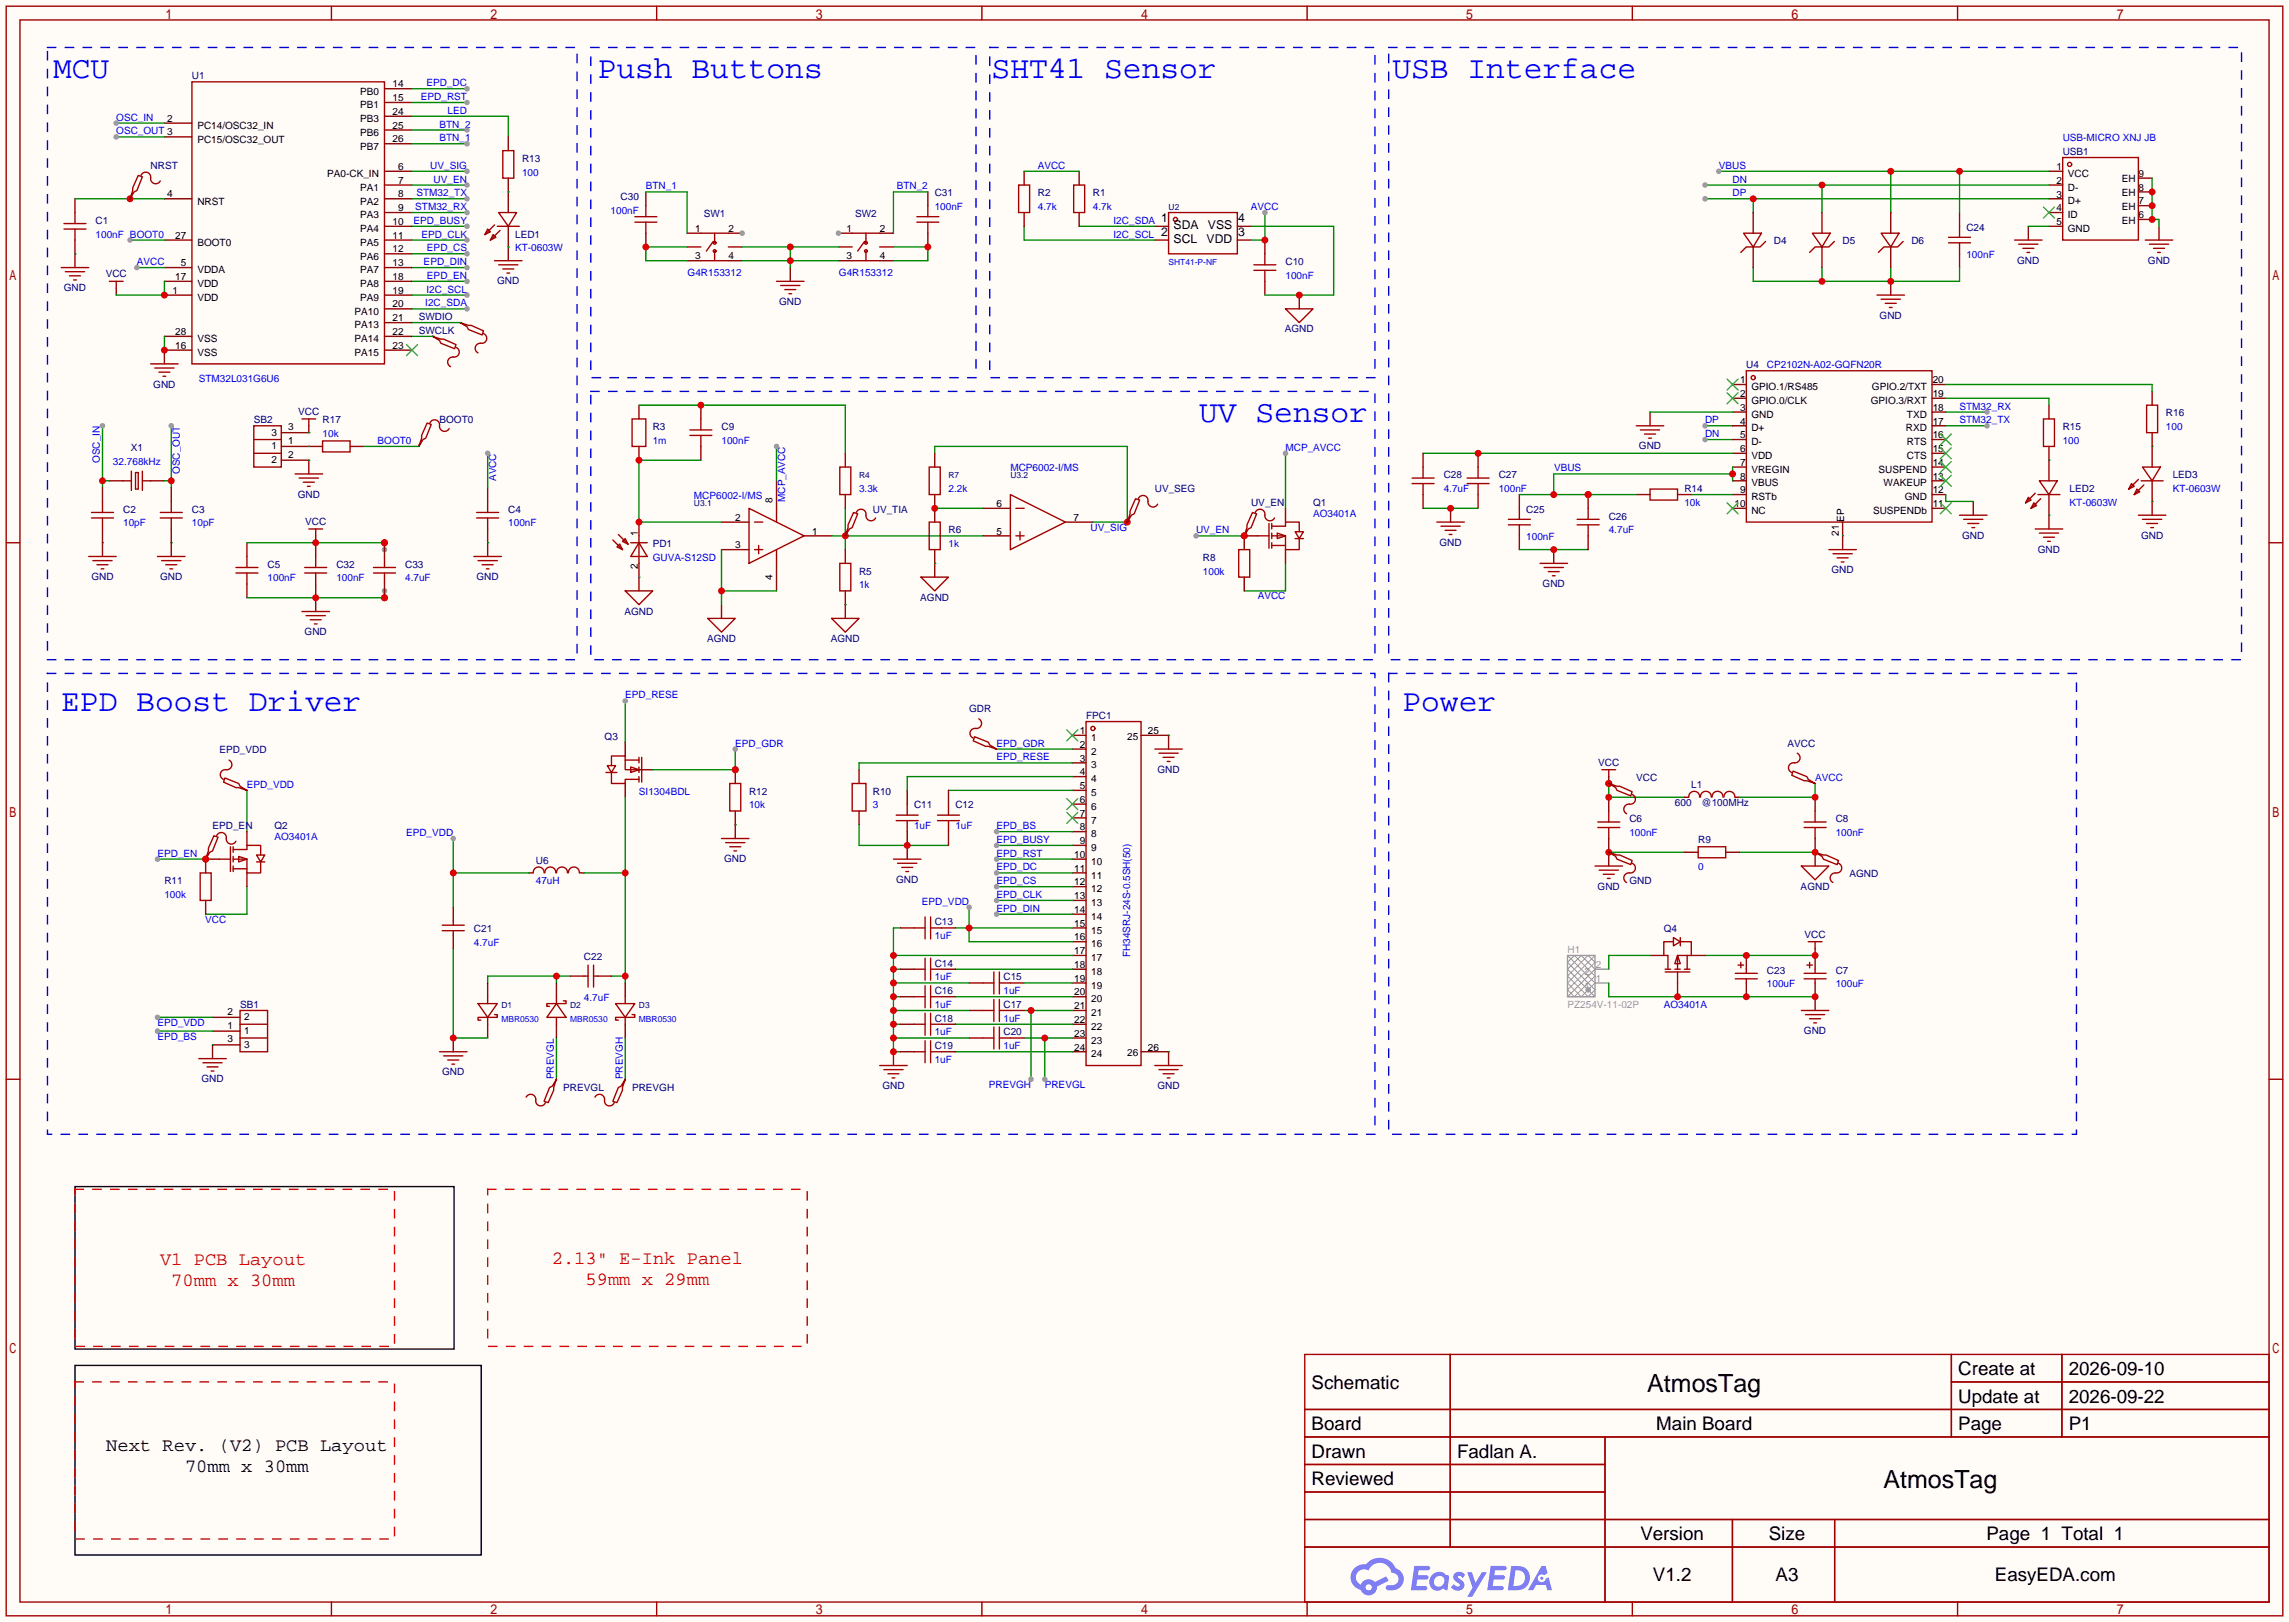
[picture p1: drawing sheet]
<svg xmlns="http://www.w3.org/2000/svg" width="423mm" height="299mm" viewBox="0 0 423 299" stroke-linecap="round" stroke-linejoin="round" font-family="sans-serif">
<defs><g id="words">
<g font-size="5.8" fill="#00f">
<text x="9.8" y="14.4">MCU</text>
<text x="110.4" y="14.4">Push Buttons</text>
<text x="183.1" y="14.4">SHT41 Sensor</text>
<text x="257.1" y="14.4">USB Interface</text>
<text x="221.4" y="77.9">UV Sensor</text>
<text x="11.3" y="131.3">EPD Boost Driver</text>
<text x="259" y="131.3">Power</text>
</g>
<g font-size="4.6">
<text x="304.2" y="257">AtmosTag</text>
<text x="347.8" y="274.8">AtmosTag</text>
</g>
<g font-size="3.5" fill="#f00">
<text x="29.5" y="233.6">V1 PCB Layout</text>
<text x="101.9" y="233.4">2.13&quot; E-Ink Panel</text>
<text x="31.6" y="237.4">70mm x 30mm</text>
<text x="108.1" y="237.2">59mm x 29mm</text>
</g>
<g font-size="3.5">
<text x="242.2" y="256.4">Schematic</text>
<text x="361.6" y="253.9">Create at</text>
<text x="382" y="253.9">2026-09-10</text>
<text x="361.6" y="259">Update at</text>
<text x="382" y="259">2026-09-22</text>
<text x="19.6" y="267.9">Next Rev. (V2) PCB Layout</text>
<text x="242.2" y="264">Board</text>
<text x="242.2" y="269.1">Drawn</text>
<text x="269" y="269.1">Fadlan A.</text>
<text x="305.8" y="264">Main Board</text>
<text x="361.6" y="264">Page</text>
<text x="382" y="264">P1</text>
<text x="34.2" y="271.7">70mm x 30mm</text>
<text x="242.2" y="274.2">Reviewed</text>
<text x="302.9" y="284.4">Version</text>
<text x="326.6" y="284.4">Size</text>
<text x="366.8" y="284.4">Page 1 Total 1</text>
<text x="305.2" y="292">V1.2</text>
<text x="327.8" y="292">A3</text>
<text x="368.3" y="292">EasyEDA.com</text>
</g>
<g font-size="2.2">
<text x="214.4" y="41.1">1</text>
<text x="228.6" y="41.1">4</text>
<text x="214.4" y="43.6">2</text>
<text x="216.7" y="42.3">SDA</text>
<text x="216.7" y="44.9">SCL</text>
<text x="222.8" y="44.9">VDD</text>
<text x="223" y="42.3">VSS</text>
<text x="228.6" y="43.6">3</text>
</g>
<g font-size="1.8" fill="#000080">
<text x="35.4" y="14.7">U1</text>
<text x="96.4" y="29.9">R13</text>
<text x="380.9" y="28.6">USB1</text>
<text x="27.8" y="31.2">NRST</text>
<text x="17.7" y="41.3">C1</text>
<text x="114.6" y="37">C30</text>
<text x="130" y="40.1">SW1</text>
<text x="157.9" y="40.1">SW2</text>
<text x="172.6" y="36.2">C31</text>
<text x="191.6" y="36.2">R2</text>
<text x="201.8" y="36.2">R1</text>
<text x="95.1" y="43.9">LED1</text>
<text x="327.5" y="45.1">D4</text>
<text x="340.2" y="45.1">D5</text>
<text x="352.9" y="45.1">D6</text>
<text x="363.1" y="42.6">C24</text>
<text x="11.8" y="53.8">GND</text>
<text x="19.5" y="51.2">VCC</text>
<text x="91.8" y="52.5">GND</text>
<text x="237.4" y="48.9">C10</text>
<text x="372.5" y="48.7">GND</text>
<text x="396.6" y="48.7">GND</text>
<text x="77.3" y="59.1">SWDIO</text>
<text x="143.9" y="56.3">GND</text>
<text x="347.1" y="58.8">GND</text>
<text x="77.3" y="61.6">SWCLK</text>
<text x="237.2" y="61.4">AGND</text>
<text x="28.3" y="71.5">GND</text>
<text x="322.5" y="68">U4</text>
<text x="55.1" y="76.6">VCC</text>
<text x="399.9" y="76.9">R16</text>
<text x="24.1" y="83.2">X1</text>
<text x="46.9" y="78.2">SB2</text>
<text x="59.6" y="78.2">R17</text>
<text x="81.2" y="78.2">BOOT0</text>
<text x="120.5" y="79.4">R3</text>
<text x="133.2" y="79.4">C9</text>
<text x="302.6" y="83">GND</text>
<text x="380.9" y="79.4">R15</text>
<text x="266.6" y="88.3">C28</text>
<text x="276.7" y="88.3">C27</text>
<text x="401.2" y="88.3">LED3</text>
<text x="22.7" y="94.7">C2</text>
<text x="35.4" y="94.7">C3</text>
<text x="55" y="91.9">GND</text>
<text x="93.9" y="94.7">C4</text>
<text x="161.2" y="94.7">UV_TIA</text>
<text x="213.2" y="90.9">UV_SEG</text>
<text x="231" y="93.4">UV_EN</text>
<text x="242.4" y="93.4">Q1</text>
<text x="281.8" y="94.7">C25</text>
<text x="297.1" y="95.9">C26</text>
<text x="311" y="90.9">R14</text>
<text x="382.1" y="90.9">LED2</text>
<text x="56.3" y="96.9">VCC</text>
<text x="120.5" y="101">PD1</text>
<text x="175.1" y="98.5">R6</text>
<text x="265.8" y="100.8">GND</text>
<text x="362.3" y="99.5">GND</text>
<text x="395.3" y="99.5">GND</text>
<text x="16.9" y="107.1">GND</text>
<text x="29.6" y="107.1">GND</text>
<text x="49.4" y="104.8">C5</text>
<text x="62.1" y="104.8">C32</text>
<text x="74.8" y="104.8">C33</text>
<text x="88" y="107.1">GND</text>
<text x="158.6" y="106.1">R5</text>
<text x="222.1" y="103.6">R8</text>
<text x="338.2" y="105.8">GND</text>
<text x="376.3" y="102">GND</text>
<text x="115.3" y="113.5">AGND</text>
<text x="169.9" y="110.9">AGND</text>
<text x="284.8" y="108.4">GND</text>
<text x="56.2" y="117.3">GND</text>
<text x="130.6" y="118.5">AGND</text>
<text x="153.4" y="118.5">AGND</text>
<text x="178.9" y="131.5">GDR</text>
<text x="111.6" y="136.6">Q3</text>
<text x="200.5" y="132.8">FPC1</text>
<text x="330.1" y="137.8">AVCC</text>
<text x="40.5" y="139.1">EPD_VDD</text>
<text x="213.7" y="142.7">GND</text>
<text x="295.1" y="141.4">VCC</text>
<text x="138.3" y="146.7">R12</text>
<text x="161.2" y="146.7">R10</text>
<text x="168.8" y="149.3">C11</text>
<text x="176.4" y="149.3">C12</text>
<text x="302.1" y="144.2">VCC</text>
<text x="309.3" y="148.8">600</text>
<text x="312.3" y="145.5">L1</text>
<text x="314.2" y="148.8">@100MHz</text>
<text x="39.2" y="153.1">EPD_EN</text>
<text x="50.7" y="153.1">Q2</text>
<text x="300.9" y="151.8">C6</text>
<text x="313.6" y="155.6">R9</text>
<text x="339" y="151.8">C8</text>
<text x="98.9" y="159.4">U6</text>
<text x="133.7" y="159.2">GND</text>
<text x="341.5" y="162">AGND</text>
<text x="30.4" y="163.2">R11</text>
<text x="165.5" y="163">GND</text>
<text x="295" y="164.3">GND</text>
<text x="300.9" y="163.2">GND</text>
<text x="332.5" y="164.3">AGND</text>
<text x="87.5" y="172.1">C21</text>
<text x="172.6" y="170.9">C13</text>
<text x="307.2" y="172.1">Q4</text>
<text x="333.2" y="173.1">VCC</text>
<text x="107.8" y="177.2">C22</text>
<text x="172.6" y="178.5">C14</text>
<text x="326.3" y="179.8">C23</text>
<text x="339" y="179.8">C7</text>
<text x="172.6" y="183.6">C16</text>
<text x="185.3" y="181">C15</text>
<text x="44.3" y="186.1">SB1</text>
<text x="172.6" y="188.6">C18</text>
<text x="185.3" y="186.1">C17</text>
<text x="185.3" y="191.2">C20</text>
<text x="333.1" y="190.9">GND</text>
<text x="172.6" y="193.7">C19</text>
<text x="37.2" y="199.8">GND</text>
<text x="81.6" y="198.5">GND</text>
<text x="104" y="201.3">PREVGL</text>
<text x="116.7" y="201.3">PREVGH</text>
<text x="162.9" y="201.1">GND</text>
<text x="213.7" y="201.1">GND</text>
</g>
<g font-size="1.8">
<text x="66.5" y="17.5">PB0</text>
<text x="72.5" y="16.1">14</text>
<text x="30.9" y="22.5">2</text>
<text x="36.4" y="23.8">PC14/OSC32_IN</text>
<text x="66.5" y="20">PB1</text>
<text x="66.5" y="22.5">PB3</text>
<text x="72.5" y="18.7">15</text>
<text x="72.5" y="21.2">24</text>
<text x="72.5" y="23.7">25</text>
<text x="36.4" y="26.3">PC15/OSC32_OUT</text>
<text x="66.5" y="25.1">PB6</text>
<text x="66.5" y="27.6">PB7</text>
<text x="72.5" y="26.3">26</text>
<text x="60.4" y="32.7">PA0-CK_IN</text>
<text x="66.5" y="35.2">PA1</text>
<text x="73.5" y="31.4">6</text>
<text x="73.5" y="33.9">7</text>
<text x="379.7" y="31.4">1</text>
<text x="379.7" y="33.9">2</text>
<text x="381.8" y="32.7">VCC</text>
<text x="381.8" y="35.2">D-</text>
<text x="391.8" y="33.7">EH</text>
<text x="394.8" y="32.7">9</text>
<text x="394.8" y="35.2">8</text>
<text x="30.9" y="36.4">4</text>
<text x="36.4" y="37.8">NRST</text>
<text x="66.5" y="37.8">PA2</text>
<text x="66.5" y="40.3">PA3</text>
<text x="72.5" y="41.5">10</text>
<text x="73.5" y="36.4">8</text>
<text x="73.5" y="39">9</text>
<text x="379.7" y="36.5">3</text>
<text x="379.7" y="39">4</text>
<text x="379.7" y="41.6">5</text>
<text x="381.8" y="37.7">D+</text>
<text x="381.8" y="40.3">ID</text>
<text x="391.8" y="36.2">EH</text>
<text x="391.8" y="38.8">EH</text>
<text x="391.8" y="41.3">EH</text>
<text x="394.8" y="37.7">7</text>
<text x="394.8" y="40.3">6</text>
<text x="32.4" y="44.1">27</text>
<text x="36.4" y="45.4">BOOT0</text>
<text x="66.5" y="42.9">PA4</text>
<text x="66.5" y="45.4">PA5</text>
<text x="66.5" y="47.9">PA6</text>
<text x="72.5" y="44.1">11</text>
<text x="72.5" y="46.6">12</text>
<text x="128.4" y="42.8">1</text>
<text x="128.4" y="47.9">3</text>
<text x="134.5" y="42.8">2</text>
<text x="134.5" y="47.9">4</text>
<text x="156.3" y="42.8">1</text>
<text x="156.3" y="47.9">3</text>
<text x="162.4" y="42.8">2</text>
<text x="162.4" y="47.9">4</text>
<text x="381.8" y="42.8">GND</text>
<text x="32.4" y="51.7">17</text>
<text x="33.4" y="49.1">5</text>
<text x="36.4" y="53">VDD</text>
<text x="36.4" y="50.5">VDDA</text>
<text x="66.5" y="50.5">PA7</text>
<text x="66.5" y="53">PA8</text>
<text x="72.5" y="49.1">13</text>
<text x="72.5" y="51.7">18</text>
<text x="31.9" y="54.2">1</text>
<text x="36.4" y="55.6">VDD</text>
<text x="65.5" y="58.1">PA10</text>
<text x="66.5" y="55.6">PA9</text>
<text x="72.5" y="54.2">19</text>
<text x="72.5" y="56.8">20</text>
<text x="72.5" y="59.3">21</text>
<text x="32.4" y="61.8">28</text>
<text x="32.4" y="64.4">16</text>
<text x="36.4" y="63.2">VSS</text>
<text x="36.4" y="65.7">VSS</text>
<text x="65.5" y="60.6">PA13</text>
<text x="65.5" y="63.2">PA14</text>
<text x="65.5" y="65.7">PA15</text>
<text x="72.5" y="61.8">22</text>
<text x="72.5" y="64.4">23</text>
<text x="321.3" y="70.8">1</text>
<text x="356.9" y="70.8">20</text>
<text x="321.3" y="73.3">2</text>
<text x="321.3" y="75.8">3</text>
<text x="323.4" y="72">GPIO.1/RS485</text>
<text x="323.4" y="74.6">GPIO.0/CLK</text>
<text x="323.4" y="77.1">GND</text>
<text x="345.4" y="74.6">GPIO.3/RXT</text>
<text x="345.6" y="72">GPIO.2/TXT</text>
<text x="352.1" y="77.1">TXD</text>
<text x="356.9" y="75.8">18</text>
<text x="356.9" y="73.3">19</text>
<text x="50.2" y="83">1</text>
<text x="50.2" y="80.4">3</text>
<text x="53.2" y="82">1</text>
<text x="53.2" y="79.4">3</text>
<text x="321.3" y="78.4">4</text>
<text x="321.3" y="80.9">5</text>
<text x="321.3" y="83.5">6</text>
<text x="323.4" y="79.7">D+</text>
<text x="323.4" y="82.2">D-</text>
<text x="351.9" y="79.7">RXD</text>
<text x="352.1" y="82.2">RTS</text>
<text x="356.9" y="83.5">15</text>
<text x="356.9" y="80.9">16</text>
<text x="356.9" y="78.4">17</text>
<text x="50.2" y="85.5">2</text>
<text x="53.2" y="84.5">2</text>
<text x="321.3" y="86">7</text>
<text x="321.3" y="88.5">8</text>
<text x="323.4" y="84.7">VDD</text>
<text x="323.4" y="87.3">VREGIN</text>
<text x="323.4" y="89.8">VBUS</text>
<text x="346.9" y="87.3">SUSPEND</text>
<text x="347.8" y="89.8">WAKEUP</text>
<text x="352.1" y="84.7">CTS</text>
<text x="356.9" y="88.5">13</text>
<text x="356.9" y="86">14</text>
<text x="142.7" y="92.8" transform="rotate(-90 142.7 92.8)">8</text>
<text x="184" y="93.6">6</text>
<text x="320.3" y="93.6">10</text>
<text x="321.3" y="91.1">9</text>
<text x="323.4" y="92.4">RSTb</text>
<text x="323.4" y="94.9">NC</text>
<text x="345.8" y="94.9">SUSPENDb</text>
<text x="351.7" y="92.4">GND</text>
<text x="356.9" y="93.6">11</text>
<text x="356.9" y="91.1">12</text>
<text x="117.8" y="98.9" transform="rotate(-90 117.8 98.9)">1</text>
<text x="135.8" y="96.2">2</text>
<text x="135.8" y="101.2">3</text>
<text x="150" y="98.7">1</text>
<text x="184" y="98.7">5</text>
<text x="198.2" y="96.2">7</text>
<text x="339.5" y="98.9" transform="rotate(-90 339.5 98.9)">21</text>
<text x="340.5" y="96.4" transform="rotate(-90 340.5 96.4)">EP</text>
<text x="117.8" y="105" transform="rotate(-90 117.8 105)">2</text>
<text x="142.7" y="107.1" transform="rotate(-90 142.7 107.1)">4</text>
<text x="199.4" y="135.5">1</text>
<text x="201.5" y="136.8">1</text>
<text x="208.1" y="136.5">25</text>
<text x="212" y="135.5">25</text>
<text x="199.4" y="138.1">2</text>
<text x="199.4" y="140.6">3</text>
<text x="199.4" y="143.2">4</text>
<text x="201.5" y="139.3">2</text>
<text x="201.5" y="141.9">3</text>
<text x="199.4" y="145.7">5</text>
<text x="199.4" y="148.2">6</text>
<text x="201.5" y="144.4">4</text>
<text x="201.5" y="147">5</text>
<text x="201.5" y="149.5">6</text>
<text x="199.4" y="150.8">7</text>
<text x="199.4" y="153.3">8</text>
<text x="199.4" y="155.9">9</text>
<text x="201.5" y="152">7</text>
<text x="201.5" y="154.6">8</text>
<text x="198.4" y="158.4">10</text>
<text x="198.4" y="160.9">11</text>
<text x="201.5" y="157.1">9</text>
<text x="201.5" y="159.7">10</text>
<text x="198.4" y="163.5">12</text>
<text x="198.4" y="166">13</text>
<text x="201.5" y="162.2">11</text>
<text x="201.5" y="164.7">12</text>
<text x="201.5" y="167.3">13</text>
<text x="198.4" y="168.6">14</text>
<text x="198.4" y="171.1">15</text>
<text x="198.4" y="173.6">16</text>
<text x="201.5" y="169.8">14</text>
<text x="201.5" y="172.4">15</text>
<text x="198.4" y="176.2">17</text>
<text x="198.4" y="178.7">18</text>
<text x="201.5" y="174.9">16</text>
<text x="201.5" y="177.4">17</text>
<text x="201.5" y="180">18</text>
<text x="198.4" y="181.3">19</text>
<text x="198.4" y="183.8">20</text>
<text x="201.5" y="182.5">19</text>
<text x="201.5" y="185.1">20</text>
<text x="42" y="189.9">1</text>
<text x="42" y="187.4">2</text>
<text x="45.1" y="190.9">1</text>
<text x="45.1" y="188.4">2</text>
<text x="198.4" y="186.3">21</text>
<text x="198.4" y="188.9">22</text>
<text x="198.4" y="191.4">23</text>
<text x="201.5" y="187.6">21</text>
<text x="201.5" y="190.1">22</text>
<text x="42" y="192.5">3</text>
<text x="45.1" y="193.5">3</text>
<text x="198.4" y="194">24</text>
<text x="201.5" y="192.7">23</text>
<text x="201.5" y="195.2">24</text>
<text x="208.1" y="195">26</text>
<text x="212" y="194">26</text>
</g>
<g font-size="1.8" fill="#00f">
<text x="78.7" y="15.9">EPD_DC</text>
<text x="21.5" y="22.3">OSC_IN</text>
<text x="77.7" y="18.5">EPD_RST</text>
<text x="81.2" y="23.5">BTN_2</text>
<text x="82.6" y="21">LED</text>
<text x="21.5" y="24.8">OSC_OUT 3</text>
<text x="81.2" y="26.1">BTN_1</text>
<text x="380.9" y="26.1">USB-MICRO XNJ JB</text>
<text x="79.5" y="31.2">UV_SIG</text>
<text x="80.1" y="33.7">UV_EN</text>
<text x="96.4" y="32.4">100</text>
<text x="119.3" y="35">BTN_1</text>
<text x="165.6" y="35">BTN_2</text>
<text x="191.6" y="31.2">AVCC</text>
<text x="317.4" y="31.2">VBUS</text>
<text x="319.9" y="33.7">DN</text>
<text x="76.4" y="41.3">EPD_BUSY</text>
<text x="76.7" y="38.8">STM32_RX</text>
<text x="76.9" y="36.2">STM32_TX</text>
<text x="112.7" y="39.5">100nF</text>
<text x="172.6" y="38.8">100nF</text>
<text x="191.6" y="38.8">4.7k</text>
<text x="201.8" y="38.8">4.7k</text>
<text x="205.6" y="41.3">I2C_SDA</text>
<text x="231" y="38.8">AVCC</text>
<text x="319.9" y="36.2">DP</text>
<text x="17.7" y="43.9">100nF BOOT0</text>
<text x="77.8" y="43.9">EPD_CLK</text>
<text x="78.8" y="46.4">EPD_CS</text>
<text x="95.1" y="46.4">KT-0603W</text>
<text x="205.6" y="43.9">I2C_SCL</text>
<text x="363.1" y="47.7">100nF</text>
<text x="25.3" y="48.9">AVCC</text>
<text x="78.2" y="48.9">EPD_DIN</text>
<text x="78.8" y="51.5">EPD_EN</text>
<text x="127" y="51">G4R153312</text>
<text x="154.9" y="51">G4R153312</text>
<text x="237.4" y="51.5">100nF</text>
<text x="78.5" y="56.6">I2C_SDA</text>
<text x="78.7" y="54">I2C_SCL</text>
<text x="36.7" y="70.5">STM32L031G6U6</text>
<text x="326.3" y="68">CP2102N-A02-GQFN20R</text>
<text x="361.8" y="75.6">STM32_RX</text>
<text x="59.6" y="80.7">10k</text>
<text x="69.7" y="82">BOOT0</text>
<text x="120.5" y="82">1m</text>
<text x="133.2" y="82">100nF</text>
<text x="237.4" y="83.2">MCP_AVCC</text>
<text x="314.8" y="78.2">DP</text>
<text x="314.8" y="80.7">DN</text>
<text x="361.8" y="78.2">STM32_TX</text>
<text x="380.9" y="82">100</text>
<text x="399.9" y="79.4">100</text>
<text x="18.5" y="85.5" transform="rotate(-90 18.5 85.5)">OSC_IN</text>
<text x="20.9" y="85.8">32.768kHz</text>
<text x="33.2" y="87.5" transform="rotate(-90 33.2 87.5)">OSC_OUT</text>
<text x="91.6" y="88.8" transform="rotate(-90 91.6 88.8)">AVCC</text>
<text x="186.6" y="87">MCP6002-I/MS</text>
<text x="286.9" y="87">VBUS</text>
<text x="128.1" y="92.1">MCP6002-I/MS</text>
<text x="145" y="92.7" transform="rotate(-90 145 92.7)">MCP_AVCC</text>
<text x="158.6" y="90.9">3.3k</text>
<text x="175.1" y="90.9">2.2k</text>
<text x="242.4" y="95.4">AO3401A</text>
<text x="266.6" y="90.9">4.7uF</text>
<text x="276.7" y="90.9">100nF</text>
<text x="311" y="93.4">10k</text>
<text x="382.1" y="93.4">KT-0603W</text>
<text x="401.2" y="90.9">KT-0603W</text>
<text x="22.7" y="97.2">10pF</text>
<text x="35.4" y="97.2">10pF</text>
<text x="93.9" y="97.2">100nF</text>
<text x="175.1" y="101">1k</text>
<text x="201.4" y="98">UV_SIG</text>
<text x="220.9" y="98.5">UV_EN</text>
<text x="281.8" y="99.7">100nF</text>
<text x="297.1" y="98.5">4.7uF</text>
<text x="49.4" y="107.4">100nF</text>
<text x="62.1" y="107.4">100nF</text>
<text x="74.8" y="107.4">4.7uF</text>
<text x="120.5" y="103.6">GUVA-S12SD</text>
<text x="222.1" y="106.1">100k</text>
<text x="158.6" y="108.6">1k</text>
<text x="232.2" y="110.7">AVCC</text>
<text x="115.4" y="129">EPD_RESE</text>
<text x="135.8" y="137.8">EPD_GDR</text>
<text x="184" y="137.8">EPD_GDR</text>
<text x="184" y="140.4">EPD_RESE</text>
<text x="45.6" y="145.5">EPD_VDD</text>
<text x="118" y="146.7">SI1304BDL</text>
<text x="138.3" y="149.3">10k</text>
<text x="161.2" y="149.3">3</text>
<text x="335.2" y="144.2">AVCC</text>
<text x="50.7" y="155.1">AO3401A</text>
<text x="75" y="154.4">EPD_VDD</text>
<text x="168.8" y="153.1">1uF</text>
<text x="176.4" y="153.1">1uF</text>
<text x="184" y="153.1">EPD_BS</text>
<text x="184" y="155.6">EPD_BUSY</text>
<text x="300.9" y="154.4">100nF</text>
<text x="339" y="154.4">100nF</text>
<text x="29.1" y="158.2">EPD_EN</text>
<text x="184" y="158.2">EPD_RST</text>
<text x="184" y="160.7">EPD_DC</text>
<text x="313.6" y="160.7">0</text>
<text x="30.4" y="165.8">100k</text>
<text x="98.9" y="163.2">47uH</text>
<text x="170.2" y="167.1">EPD_VDD</text>
<text x="184" y="163.2">EPD_CS</text>
<text x="184" y="165.8">EPD_CLK</text>
<text x="37.9" y="170.4">VCC</text>
<text x="172.6" y="173.4">1uF</text>
<text x="184" y="168.3">EPD_DIN</text>
<text x="87.5" y="174.7">4.7uF</text>
<text x="208.7" y="176.7" transform="rotate(-90 208.7 176.7)">FH34SRJ-24S-0.5SH(50)</text>
<text x="107.8" y="184.8">4.7uF</text>
<text x="172.6" y="181">1uF</text>
<text x="185.3" y="183.6">1uF</text>
<text x="326.3" y="182.3">100uF</text>
<text x="339" y="182.3">100uF</text>
<text x="29.1" y="191.9">EPD_BS</text>
<text x="29.1" y="189.4">EPD_VDD</text>
<text x="172.6" y="186.1">1uF</text>
<text x="172.6" y="191.2">1uF</text>
<text x="185.3" y="188.6">1uF</text>
<text x="307.2" y="186.1">AO3401A</text>
<text x="172.6" y="196.3">1uF</text>
<text x="185.3" y="193.7">1uF</text>
<text x="102.3" y="199.3" transform="rotate(-90 102.3 199.3)">PREVGL</text>
<text x="115" y="199.3" transform="rotate(-90 115 199.3)">PREVGH</text>
<text x="182.6" y="200.8">PREVGH</text>
<text x="192.9" y="200.8">PREVGL</text>
</g>
<g font-size="1.8" fill="#999">
<text x="289.4" y="175.9">H1</text>
<text x="292.5" y="180">2</text>
<text x="294.6" y="178.7">2</text>
<text x="292.5" y="182.5">1</text>
<text x="294.6" y="181.3">1</text>
<text x="289.4" y="186.1">PZ254V-11-02P</text>
</g>
<g font-size="1.6" fill="#000080">
<text x="215.8" y="38.8">U2</text>
<text x="158.6" y="88.3">R4</text>
<text x="175.1" y="88.3">R7</text>
<text x="186.6" y="88.3">U3.2</text>
<text x="128.1" y="93.4">U3.1</text>
<text x="92.6" y="186.1">D1</text>
<text x="105.3" y="186.1">D2</text>
<text x="118" y="186.1">D3</text>
</g>
<g font-size="1.6" fill="#00f">
<text x="215.8" y="48.9">SHT41-P-NF</text>
<text x="92.6" y="188.6">MBR0530</text>
<text x="105.3" y="188.6">MBR0530</text>
<text x="118" y="188.6">MBR0530</text>
</g>
</g></defs>
<path d="M0 0h422.7v299.5h-422.7z" fill="#fffcf7"/>
<g fill="none" stroke="#a10000" stroke-width=".25">
<path d="M1.1 1.1h420.4v297.2h-420.4zM3.7 3.7h415.3v292.1h-415.3zM61.2 1.1v2.6M121.2 1.1v2.6M181.3 1.1v2.6M241.4 1.1v2.6M301.4 1.1v2.6M361.5 1.1v2.6M1.1 100.2h2.6M419 100.2h2.5M1.1 199.3h2.6M419 199.3h2.5"/>
<path d="M240.9 250.1h178.1v45.7h-178.1zM267.8 250.1v35.5M360.3 250.1v15.2M360.3 255.1h58.7M380.7 250.1v15.2M240.9 260.2h178.1M240.9 265.3h178.1M240.9 270.4h55.5M240.9 275.5h55.5M296.4 265.3v30.5M61.2 295.8v2.5M121.2 295.8v2.5"/>
<path d="M181.3 295.8v2.5M240.9 280.5h178.1M240.9 285.6h178.1M241.4 295.8v2.5M301.4 295.8v2.5M319.9 280.5v15.3M338.8 280.5v15.3M361.5 295.8v2.5"/>
</g>
<g fill="#5487ff">
<path d="M268.7 290.5a1.3 1.3 0 0 1 1.8 .2l-.4 .7a.54 .54 0 0 0-.9-.3l.1 .2a1.58 1.58 0 0 1 1.1 1.6 1.43 1.43 0 0 1-2.5 .2l.5-.6a.64 .64 0 0 0 .5 .4 .64 .64 0 0 0 .7-.2l-.2-.3a1.6 1.6 0 0 1-1-1.5z"/>
<path d="M270.9 290.3h.9l.6 1.9 1.2-1.9h.9l-2.7 4.5h-.9l1-1.7z"/>
<path d="M261.2 289.1h1.6a1.31 1.31 0 0 1 1.2 .2 .4 .4 0 0 1-.3 .6h-1.8l-.1 .9h1.6a.4 .4 0 0 1 .4 .5 .4 .4 0 0 1-.4 .3h-1.7l-.2 1.2h.8a1.23 1.23 0 0 1 1.2 .2 .39 .39 0 0 1-.3 .6h-2.7z"/>
<path d="M275.3 289.1h1.6a1.32 1.32 0 0 1 1.2 .2 .39 .39 0 0 1-.3 .6h-1.8l-.1 .9h1.6a.4 .4 0 0 1 .4 .5 .4 .4 0 0 1-.4 .3h-1.7l-.2 1.2h.8a1.23 1.23 0 0 1 1.2 .2 .39 .39 0 0 1-.3 .6h-2.7z"/>
<path d="M284.7 289.1h.7l.3 1.4-.6 .3a.75 .75 0 0 0-1.1 .3 .75 .75 0 0 0 .5 1.1 .75 .75 0 0 0 .9-.7l.5-.3 .7 2.4h-.9l-.2-1h-1.9l-.5 1h-.9z"/>
<path d="M279.1 289.1l-.7 4.5h1.5a2.27 2.27 0 0 0 2.6-2.3 2.27 2.27 0 0 0-2.7-2.2zM279.8 289.9a1.5 1.5 0 0 1 1.8 1.5 1.5 1.5 0 0 1-1.9 1.4h-.3z"/>
<path d="M264.5 290.7a1.62 1.62 0 0 0-.4 2.1 1.62 1.62 0 0 0 2 .7l.4-.3 .3 .3 .5 .1 .3-2.5-.2-.3h-.5a1.58 1.58 0 0 0-2.4-.1zM265.1 291.3a.99 .99 0 0 1 1.6 .3 .99 .99 0 0 1-.9 1.3 .94 .94 0 0 1-1-.5 .94 .94 0 0 1 .3-1.1z"/>
<path d="M250.1 289.5a2.37 2.37 0 0 0 1.2 4 1.54 1.54 0 0 0 1.7 1 1.54 1.54 0 0 0 1.3-1.6l2.1-1.1-.5-.8-2 1.1a1.57 1.57 0 0 0-2.6 .5 1.5 1.5 0 0 1-.8-2.1 1.5 1.5 0 0 1 2.2-.5 2.23 2.23 0 0 1 2.3-1.5 2.23 2.23 0 0 1 2 1.9 1.16 1.16 0 0 1 1.2 1 1.16 1.16 0 0 1-1.1 1.3h-.6a.47 .47 0 0 0-.6 .4 .47 .47 0 0 0 .4 .5 2.23 2.23 0 0 0 2.3-.6 2.23 2.23 0 0 0 .4-2.3 2.16 2.16 0 0 0-1.3-1.2 3.2 3.2 0 0 0-5.5-.7l-1.1 .1zM252.1 293.1a.6 .6 0 0 1 1.2 0 .6 .6 0 0 1-1.2 0z"/>
<circle cx="284.7" cy="291.4" r=".28"/>
</g>
<g fill="none" stroke="#a10000" stroke-width=".25">
<path d="M35.4 15.1h35.6v52.1h-35.6zM13.8 39.2v2.1M119.3 38v2M171.3 38v2M11.3 49.4h5.1M11.8 41.3h4.1M11.8 42.3h4.1M12.1 50.2h3.5M12.8 50.9h2.1M13.6 51.7h.5M13.8 42.3v2M20.2 51.9h2.5"/>
<path d="M21.5 51.9v1.3M117.2 40h4.1M117.2 41h4.1M119.3 41v2.1M143.4 51.9h5.1M144.1 52.7h3.6M144.9 53.5h2M145.7 54.2h.5M169.3 40h4.1M169.3 41h4.1M171.3 41v2.1M231.5 49.9h4.1"/>
<path d="M231.5 48.9h4.1M233.6 46.9v2M233.6 49.9v2M359.8 43.8h4.1M359.8 44.8h4.1M361.8 41.8v2M361.8 44.8v2.1M27.8 67.2h5.1M28.6 67.9h3.5M29.3 68.7h2.1M30.1 69.5h.5M55.8 77.3h2.5"/>
<path d="M57 77.3v1.3M127.4 79.4h4M129.4 77.3v2.1M22.7 88.8h1.6M24.3 87v3.6M25 87.2h.5v3.1h-.5zM26.3 88.8h1.5M26.3 87v3.6M54.5 87.5h5.1M55.2 88.3h3.6M56 89h2M56.8 89.8h.5"/>
<path d="M57 97.7h2.6M58.3 97.7v1.2M88 94.6h4.1M88 95.6h4.1M90 92.6v2M90 95.6v2.1M127.4 80.4h4M129.4 80.4v2M270.9 89.3h4.1M270.9 88.3h4.1M272.9 86.2v2.1M272.9 89.3v2"/>
<path d="M278.5 95.9h4.1M278.5 96.9h4.1M280.5 93.9v2M280.5 96.9v2M43.6 104.8h4M43.6 105.8h4M45.6 102.7v2.1M45.6 105.8v2M55.8 112.9h5M56.3 104.8h4M56.3 105.8h4M56.5 113.7h3.6"/>
<path d="M57.3 114.4h2M58 115.2h.5M58.3 102.7v2.1M58.3 105.8v2M87.5 102.7h5.1M88.3 103.5h3.5M89 104.3h2.1M89.8 105h.5M294.5 159.9h5.1M295 151.8h4.1M295 152.8h4.1M295.8 142.1h2.5"/>
<path d="M297.1 142.1v1.3M297.1 149.7v2.1M297.1 152.8v2M333.1 151.8h4.1M333.1 152.8h4.1M335.2 149.7v2.1M335.2 152.8v2M295.3 160.7h3.5M296 161.4h2.1M296.8 162.2h.5"/>
</g>
<g fill="none" stroke="#870000" stroke-width=".25">
<path d="M71 16.4h5.1M71 18.9h5.1M13.8 36.7v2.5M30.4 36.7h5M30.4 22.7h5M30.4 25.3h5M71 31.6h5.1M71 34.2h5.1M71 36.7h5.1M71 39.2h5.1M71 21.5h5.1M71 24h5.1"/>
<path d="M71 26.5h5.1M119.3 35.4v2.6M171.3 35.4v2.6M361.8 39.2v2.6M13.8 44.3v5.1M21.5 53.2v1.3M30.4 44.3h5M30.4 49.4h5M30.4 51.9h5M30.4 54.5h5M71 41.8h5.1M71 44.3h5.1"/>
<path d="M71 46.9h5.1M71 49.4h5.1M71 51.9h5.1M71 54.5h5.1M71 57h5.1M71 59.6h5.1M119.3 43.1v2.5M145.9 49.4v2.5M171.3 43.1v2.5M233.6 44.3v2.6M233.6 51.9v2.6M361.8 46.9v2.5"/>
<path d="M30.4 62.1h5M35.4 64.6h-5v2.6M57 78.6v1.3M71 62.1h5.1M71 64.6h5.1M129.4 74.8v2.5M20.2 88.8h2.5M27.8 88.8h2.6M57 85v2.5M58.3 98.9v3.8M90 90v2.6M90 97.7v5"/>
<path d="M129.4 82.4v2.6M272.9 83.7v2.5M272.9 91.3v2.6M280.5 91.3v2.6M280.5 98.9v2.6M45.6 100.2v2.5M45.6 107.8v2.6M58.3 107.8v5.1M297.1 143.4v1.3M297.1 147.2v2.5M297.1 154.8v5.1M335.2 147.2v2.5"/>
<path d="M335.2 154.8v2.6"/>
</g>
<path d="M75.1 63.6l2 2.1M77.1 63.6l-2 2.1" fill="none" stroke="#3c3" stroke-width=".25"/>
<path d="M13.8 36.7h16.6M21.5 22.7h8.9" fill="none" stroke="#008700" stroke-width=".25"/>
<circle cx="21.5" cy="22.7" r=".51" fill="#999"/>
<path d="M21.5 25.3h8.9" fill="none" stroke="#008700" stroke-width=".25"/>
<circle cx="21.5" cy="25.3" r=".51" fill="#999"/>
<path d="M18.9 78.6v11.4M18.9 88.8h1.3" fill="none" stroke="#008700" stroke-width=".25"/>
<circle cx="18.9" cy="88.8" r=".63" fill="#c00"/>
<circle cx="18.9" cy="78.6" r=".51" fill="#999"/>
<path d="M31.6 78.6v11.4M30.4 88.8h1.2" fill="none" stroke="#008700" stroke-width=".25"/>
<circle cx="31.6" cy="88.8" r=".63" fill="#c00"/>
<circle cx="31.6" cy="78.6" r=".51" fill="#999"/>
<path d="M93.9 45.6v2.5M378.3 95.1v2.6M397.4 92.6v2.5M18.9 100.2v2.5M31.6 100.2v2.5" fill="none" stroke="#870000" stroke-width=".25"/>
<g fill="none" stroke="#a10000" stroke-width=".25">
<path d="M91.3 48.1h5.1M92.1 48.9h3.5M92.8 49.7h2.1M93.6 50.4h.5M375.8 97.7h5.1M376.6 98.4h3.5M377.3 99.2h2M378.1 99.9h.5M394.8 95.1h5.1M395.6 95.9h3.6M396.4 96.6h2M397.1 97.4h.5"/>
<path d="M16.4 102.7h5.1M17.1 103.5h3.6M17.9 104.3h2M18.7 105h.5M29.1 102.7h5.1M29.8 103.5h3.6M30.6 104.3h2M31.4 105h.5"/>
</g>
<path d="M297.1 144.7v2.5h13.9" fill="none" stroke="#008700" stroke-width=".25"/>
<g fill="#c00">
<circle cx="297.1" cy="147.2" r=".63"/>
<circle cx="297.1" cy="144.7" r=".63"/>
</g>
<path d="M30.4 51.9v2.6h-8.9M297.1 157.4h13.9" fill="none" stroke="#008700" stroke-width=".25"/>
<circle cx="30.4" cy="54.5" r=".63" fill="#c00"/>
<path d="M25.3 49.4h5.1" fill="none" stroke="#008700" stroke-width=".25"/>
<circle cx="25.3" cy="49.4" r=".51" fill="#999"/>
<path d="M30.4 62.1v2.5" fill="none" stroke="#008700" stroke-width=".25"/>
<circle cx="30.4" cy="64.6" r=".63" fill="#c00"/>
<g fill="none" stroke="#a10000" stroke-width=".25">
<path d="M215.8 39.2h12.7v7.7h-12.7zM113.2 99.7l1.7 1.8M114.2 98.7l1.8 1.8M114.9 99.9l.5-.5 .6 1.1zM118 98.9v5.1M138.3 93.9l10.2 5-10.2 5.1zM139.3 96.4h1.5M143.4 93.9v2.5M186.6 91.3l10.1 5.1-10.1 5.1zM187.6 93.9h1.5M187.6 98.9h1.5M188.3 98.2v1.5"/>
<path d="M114.4 100.5l.5 1-1-.5zM116.5 100.2h3M118 100.2l1.5 2.5h-3zM139.3 101.5h1.5M140.1 100.7v1.5M143.4 101.5v2.5M200.5 133.2h10.2v63.5h-10.2zM311.8 147.2a1.01 1.01 0 0 1 1-1.1 1.01 1.01 0 0 1 1 1.1M314 147.2a1.01 1.01 0 0 1 1-1.1 1.01 1.01 0 0 1 1 1.1M316.1 147.2a1.01 1.01 0 0 1 1-1.1 1.01 1.01 0 0 1 1 1.1M318.3 147.2a1.01 1.01 0 0 1 1-1.1 1.01 1.01 0 0 1 1 1.1M333.9 173.9h2.5"/>
<path d="M335.2 173.9v1.2M332.6 186.6h5.1M333.4 187.3h3.5M334.1 188.1h2.1M334.9 188.8h.5"/>
<circle cx="217" cy="40.5" r=".38"/>
<circle cx="201.8" cy="134.5" r=".38"/>
</g>
<g fill="none" stroke="#870000" stroke-width=".25">
<path d="M213.2 41.8h2.6M213.2 44.3h2.6M228.5 41.8h2.5M228.5 44.3h2.5M118 96.4v2.5M133.2 96.4h5.1M143.4 88.8v5.1M148.5 98.9h5M181.5 98.9h5.1M181.5 93.9h5.1M196.7 96.4h5.1M118 104v2.6"/>
<path d="M133.2 101.5h5.1M143.4 104v5.1M198 135.8h2.5M198 138.3h2.5M210.7 135.8h5.1M198 140.8h2.5M198 143.4h2.5M198 145.9h2.5M198 148.5h2.5M198 151h2.5M198 153.5h2.5M198 156.1h2.5"/>
<path d="M198 158.6h2.5M311 147.2h.8M320.4 147.2h.8M198 161.2h2.5M198 163.7h2.5M198 166.2h2.5M198 168.8h2.5M198 171.3h2.5M198 173.9h2.5M198 176.4h2.5M198 178.9h2.5M335.2 175.1v1.3"/>
<path d="M198 181.5h2.5M198 184h2.5M198 186.6h2.5M198 189.1h2.5M198 191.6h2.5M198 194.2h2.5M210.7 194.2h5.1M335.2 184v2.6"/>
</g>
<path d="M197 134.7l2 2.1M199 134.7l-2 2.1M197 147.4l2 2.1M197 150l2 2M199 147.4l-2 2.1M199 150l-2 2" fill="none" stroke="#3c3" stroke-width=".25"/>
<path d="M289.4 176.4l5.1 5.1-2.5 2.5-2.6-2.5 5.1-5.1M290.7 176.4l-1.3 1.3 5.1 5.1-1.3 1.2-3.8-3.8 3.8-3.8 1.3 1.3-5.1 5.1 1.3 1.2 3.8-3.8zM289.4 184l5.1-5.1-2.5-2.5-2.6 2.5 5.1 5.1M293.4 182.4l.2 .2M293.6 182.9l-.2 .2" fill="none" stroke="#999" stroke-width=".18"/>
<g fill="none" stroke="#999" stroke-width=".25">
<path d="M289.4 176.4h5.1v7.6h-5.1zM294.5 178.9h2.6M294.5 181.5h2.6"/>
<circle cx="293.2" cy="182.8" r=".38"/>
</g>
<path d="M335.2 144.7v2.5h-14M314.8 176.4h20.4M297.1 181.5v2.5h38.1" fill="none" stroke="#008700" stroke-width=".25"/>
<circle cx="335.2" cy="147.2" r=".63" fill="#c00"/>
<path d="M76.1 54.5h10.1" fill="none" stroke="#008700" stroke-width=".25"/>
<circle cx="86.2" cy="54.5" r=".51" fill="#999"/>
<path d="M76.1 57h10.1" fill="none" stroke="#008700" stroke-width=".25"/>
<circle cx="86.2" cy="57" r=".51" fill="#999"/>
<path d="M189.1 31.6h10.2M233.6 39.2v5.1h-2.6M189.1 41.8v2.5h24.1M199.3 41.8h13.9" fill="none" stroke="#008700" stroke-width=".25"/>
<path d="M189.1 31.6v2.6M189.1 39.2v2.6M199.3 31.6v2.6M199.3 39.2v2.6" fill="none" stroke="#870000" stroke-width=".25"/>
<path d="M188.1 34.2h2v5h-2zM198.2 34.2h2.1v5h-2.1z" fill="none" stroke="#a10000" stroke-width=".25"/>
<circle cx="233.6" cy="44.3" r=".63" fill="#c00"/>
<circle cx="233.6" cy="39.2" r=".51" fill="#999"/>
<path d="M297.1 144.7h.2M334.9 144.7h.3" fill="none" stroke="#870000" stroke-width=".25"/>
<path d="M331.9 139.1a.98 .98 0 0 1 .4 1.3 .98 .98 0 0 1-1.3 .4 .93 .93 0 0 0-.8 .9 .93 .93 0 0 0 .6 .9M331.1 142.4l2.5 1 .3 .5 1.3 .8-1.6-.6h-.5l-2.3-1z" fill="none" stroke="#a10000" stroke-width=".25"/>
<circle cx="297.1" cy="144.7" r=".63" fill="#c00"/>
<path d="M297.1 144.7l1.5 .5h.5l2.3 1-.3 .7-2.5-1-.3-.5zM301.4 146.7a.93 .93 0 0 1 .5 1.1 .93 .93 0 0 1-1 .7 .94 .94 0 0 0-1 .6 .94 .94 0 0 0 .5 1.1M335.2 157.4l1.5 .5h.5l2.3 1-.3 .7-2.5-1-.3-.5zM339.5 159.4a.93 .93 0 0 1 .5 1.1 .93 .93 0 0 1-1 .7 .94 .94 0 0 0-1 .6 .94 .94 0 0 0 .5 1.1" fill="none" stroke="#a10000" stroke-width=".25"/>
<path d="M297.1 157.4h.2M335.2 157.4h.2" fill="none" stroke="#870000" stroke-width=".25"/>
<circle cx="297.1" cy="157.4" r=".63" fill="#c00"/>
<path d="M130.7 114.2h5.1l-2.6 2.5zM153.5 114.2h5.1l-2.5 2.5zM170.1 106.6h5l-2.5 2.5zM297.1 157.4l1.5 .5h.5l2.3 1-.3 .7-2.5-1-.3-.5zM301.4 159.4a.93 .93 0 0 1 .5 1.1 .93 .93 0 0 1-1 .7 .94 .94 0 0 0-1 .6 .94 .94 0 0 0 .5 1.1M332.6 159.9h5.1l-2.5 2.5z" fill="none" stroke="#a10000" stroke-width=".25"/>
<path d="M133.2 111.6v2.6M156.1 111.6v2.6M172.6 104v2.6M335.2 157.4v2.5" fill="none" stroke="#870000" stroke-width=".25"/>
<path d="M8.8 8.8h97.8v113h-97.8zM109.1 8.8h71.1v60.9h-71.1zM182.8 8.8h71.1v60.9h-71.1zM256.4 8.8h157.5v113h-157.5zM109.1 72.3h144.8v49.5h-144.8zM8.8 124.3h245.1v85.1h-245.1zM256.4 124.3h127v85.1h-127z" fill="none" stroke="#00c" stroke-width=".25" stroke-dasharray="1.5 1.8"/>
<path d="M133.2 101.5v10.1M133.2 109.1h10.2" fill="none" stroke="#008700" stroke-width=".25"/>
<circle cx="133.2" cy="109.1" r=".63" fill="#c00"/>
<path d="M118 106.6v2.5" fill="none" stroke="#870000" stroke-width=".25"/>
<path d="M115.4 109.1h5.1l-2.5 2.5z" fill="none" stroke="#a10000" stroke-width=".25"/>
<path d="M143.4 82.4v6.4" fill="none" stroke="#008700" stroke-width=".25"/>
<circle cx="143.4" cy="82.4" r=".51" fill="#999"/>
<path d="M116.7 77.3h2.6v5.1h-2.6z" fill="none" stroke="#a10000" stroke-width=".25"/>
<path d="M118 74.8v2.5M118 82.4v2.6" fill="none" stroke="#870000" stroke-width=".25"/>
<path d="M118 74.8h38.1v8.9" fill="none" stroke="#008700" stroke-width=".25"/>
<circle cx="129.4" cy="74.8" r=".63" fill="#c00"/>
<path d="M129.4 85h-11.4v11.4h15.2" fill="none" stroke="#008700" stroke-width=".25"/>
<g fill="#c00">
<circle cx="118" cy="96.4" r=".63"/>
<circle cx="118" cy="85" r=".63"/>
</g>
<path d="M153.5 98.9h28M156.1 93.9v7.6M172.6 93.9h8.9M172.6 83.7v-1.3h35.6v14h-6.4M237.4 83.7v10.2M118 106.6h.1" fill="none" stroke="#008700" stroke-width=".25"/>
<circle cx="237.4" cy="83.7" r=".51" fill="#999"/>
<path d="M220.9 98.9h8.8M237.4 104v5.1h-7.7M45.6 145.9v7.6M45.6 163.7v5.1h-7.6" fill="none" stroke="#008700" stroke-width=".25"/>
<path d="M229.7 98.9v2.6M229.7 106.6v2.5M38 158.6v2.6M38 166.2v2.6" fill="none" stroke="#870000" stroke-width=".25"/>
<path d="M228.7 101.5h2.1v5.1h-2.1zM37 161.2h2v5h-2z" fill="none" stroke="#a10000" stroke-width=".25"/>
<circle cx="229.7" cy="98.9" r=".63" fill="#c00"/>
<circle cx="220.9" cy="98.9" r=".51" fill="#999"/>
<path d="M76.1 34.2h10.1" fill="none" stroke="#008700" stroke-width=".25"/>
<circle cx="86.2" cy="34.2" r=".51" fill="#999"/>
<path d="M29.1 158.6h8.9" fill="none" stroke="#008700" stroke-width=".25"/>
<circle cx="38" cy="158.6" r=".63" fill="#c00"/>
<circle cx="29.1" cy="158.6" r=".51" fill="#999"/>
<path d="M76.1 31.6h10.1" fill="none" stroke="#008700" stroke-width=".25"/>
<circle cx="86.2" cy="31.6" r=".51" fill="#999"/>
<path d="M208.2 96.1v.3" fill="none" stroke="#870000" stroke-width=".25"/>
<circle cx="208.2" cy="96.4" r=".63" fill="#c00"/>
<path d="M209.7 92.1l.7 .2-1 2.6-.5 .2-.7 1.3 .5-1.5v-.5zM210.2 92.1a.93 .93 0 0 1 1.1-.6 .93 .93 0 0 1 .7 1.1 .94 .94 0 0 0 .6 1 .94 .94 0 0 0 1.1-.5" fill="none" stroke="#a10000" stroke-width=".25"/>
<path d="M156.1 98.7v.2" fill="none" stroke="#870000" stroke-width=".25"/>
<circle cx="156.1" cy="98.9" r=".63" fill="#c00"/>
<path d="M85 59.6l1.5 .5h.5l2.3 1-.3 .7-2.5-1-.3-.5zM237.4 57h5l-2.5 2.6zM79.9 62.1l1.5 .5h.5l2.3 1-.3 .8-2.5-1-.2-.5zM84.2 64.1a.93 .93 0 0 1 .6 1.2 .93 .93 0 0 1-1.1 .6 .94 .94 0 0 0-1 .7 .94 .94 0 0 0 .5 1.1M89.3 61.6a.93 .93 0 0 1 .5 1.1 .93 .93 0 0 1-1 .7 .94 .94 0 0 0-1 .7 .94 .94 0 0 0 .5 1.1M157.6 94.6l.8 .3-1 2.5-.6 .3-.7 1.2 .5-1.5v-.5zM158.1 94.6a.93 .93 0 0 1 1.1-.5 .93 .93 0 0 1 .7 1 .94 .94 0 0 0 .7 1 .94 .94 0 0 0 1.1-.5M231.3 94.6l.7 .3-1 2.5-.5 .3-.8 1.2 .6-1.5v-.5zM231.8 94.6a.93 .93 0 0 1 1.1-.5 .93 .93 0 0 1 .7 1 .94 .94 0 0 0 .6 1 .94 .94 0 0 0 1.1-.5M39.5 154.3l.8 .3-1.1 2.5-.5 .3-.7 1.2 .5-1.5v-.5zM40 154.3a.93 .93 0 0 1 1.1-.6 .93 .93 0 0 1 .7 1.1 .94 .94 0 0 0 .7 1 .94 .94 0 0 0 1.1-.5" fill="none" stroke="#a10000" stroke-width=".25"/>
<path d="M76.1 59.6h8.9M76.1 62.1h3.8M18.9 100.2h.1M31.6 100.2h.1M321.2 157.4h14" fill="none" stroke="#008700" stroke-width=".25"/>
<path d="M85 59.6h.2M239.9 54.5v2.5M79.9 62.1h.2M229.7 98.7v.2M38 158.4v.2" fill="none" stroke="#870000" stroke-width=".25"/>
<circle cx="335.2" cy="157.4" r=".63" fill="#c00"/>
<path d="M24 36.4v.3M77.3 82.2v.2" fill="none" stroke="#870000" stroke-width=".25"/>
<path d="M78.9 78.1l.7 .3-1 2.5-.5 .3-.8 1.2 .6-1.5v-.5zM79.4 78.1a.93 .93 0 0 1 1.1-.6 .93 .93 0 0 1 .7 1.1 .94 .94 0 0 0 .6 1 .94 .94 0 0 0 1.1-.5" fill="none" stroke="#a10000" stroke-width=".25"/>
<circle cx="24" cy="36.7" r=".63" fill="#c00"/>
<path d="M25.5 32.4l.8 .2-1 2.6-.5 .2-.8 1.3 .5-1.5v-.5zM26 32.4a.93 .93 0 0 1 1.2-.6 .93 .93 0 0 1 .6 1.1 .94 .94 0 0 0 .7 1 .94 .94 0 0 0 1.1-.5M213.2 138.3h5.1M214 139.1h3.6M214.8 139.8h2M215.5 140.6h.5M213.2 196.7h5.1M214 197.5h3.6M214.8 198.2h2M215.5 199h.5" fill="none" stroke="#a10000" stroke-width=".25"/>
<path d="M215.8 135.8v2.5M215.8 194.2v2.5" fill="none" stroke="#870000" stroke-width=".25"/>
<path d="M184 138.3h14M215.8 135.8h.1M184 153.5h14M198 140.8h-39.4v1.3M215.8 194.2h.1" fill="none" stroke="#008700" stroke-width=".25"/>
<circle cx="184" cy="153.5" r=".51" fill="#999"/>
<path d="M184 156.1h14" fill="none" stroke="#008700" stroke-width=".25"/>
<circle cx="184" cy="156.1" r=".51" fill="#999"/>
<path d="M184 158.6h14" fill="none" stroke="#008700" stroke-width=".25"/>
<circle cx="184" cy="158.6" r=".51" fill="#999"/>
<path d="M184 161.2h14" fill="none" stroke="#008700" stroke-width=".25"/>
<circle cx="184" cy="161.2" r=".51" fill="#999"/>
<path d="M76.1 16.4h10.1" fill="none" stroke="#008700" stroke-width=".25"/>
<circle cx="86.2" cy="16.4" r=".51" fill="#999"/>
<path d="M184 163.7h14" fill="none" stroke="#008700" stroke-width=".25"/>
<circle cx="184" cy="163.7" r=".51" fill="#999"/>
<path d="M184 166.2h14" fill="none" stroke="#008700" stroke-width=".25"/>
<circle cx="184" cy="166.2" r=".51" fill="#999"/>
<path d="M184 168.8h14" fill="none" stroke="#008700" stroke-width=".25"/>
<circle cx="184" cy="168.8" r=".51" fill="#999"/>
<path d="M176.4 171.3h21.6M178.9 167.5v6.4h19.1" fill="none" stroke="#008700" stroke-width=".25"/>
<circle cx="178.9" cy="171.3" r=".63" fill="#c00"/>
<circle cx="178.9" cy="167.5" r=".51" fill="#999"/>
<path d="M165 194.2v2.5" fill="none" stroke="#870000" stroke-width=".25"/>
<path d="M162.4 196.7h5.1M163.2 197.5h3.6M164 198.2h2M164.7 199h.5" fill="none" stroke="#a10000" stroke-width=".25"/>
<path d="M165 176.4h33M165 178.9h1.2M166.2 171.3h-1.2v22.9h1.2M165 181.5h13.9M165 184h1.2M165 186.6h13.9M165 189.1h1.2M165 191.6h13.9" fill="none" stroke="#008700" stroke-width=".25"/>
<g fill="#c00">
<circle cx="165" cy="176.4" r=".63"/>
<circle cx="165" cy="178.9" r=".63"/>
<circle cx="165" cy="181.5" r=".63"/>
<circle cx="165" cy="186.6" r=".63"/>
<circle cx="165" cy="184" r=".63"/>
<circle cx="165" cy="189.1" r=".63"/>
<circle cx="165" cy="191.6" r=".63"/>
<circle cx="165" cy="194.2" r=".63"/>
</g>
<path d="M176.4 178.9h21.6M176.4 184h21.6M189.1 186.6h8.9M190.4 186.6v12.7" fill="none" stroke="#008700" stroke-width=".25"/>
<circle cx="190.4" cy="186.6" r=".63" fill="#c00"/>
<circle cx="190.4" cy="199.3" r=".51" fill="#999"/>
<path d="M176.4 189.1h21.6M189.1 191.6h8.9M192.9 191.6v7.7" fill="none" stroke="#008700" stroke-width=".25"/>
<circle cx="192.9" cy="191.6" r=".63" fill="#c00"/>
<circle cx="192.9" cy="199.3" r=".51" fill="#999"/>
<path d="M158.6 152.3v3.8h16.5M175.1 145.9h22.9M29.1 190.4h10.1M176.4 194.2h21.6" fill="none" stroke="#008700" stroke-width=".25"/>
<path d="M51.9 79.9h5.1M51.9 82.4h5.1M51.9 85h5.1M158.6 142.1v2.6M158.6 149.7v2.6M167.5 156.1v2.5M39.2 190.4h5.1M39.2 187.8h5.1M39.2 192.9h5.1" fill="none" stroke="#870000" stroke-width=".25"/>
<path d="M46.9 78.6h5v7.6h-5zM46.9 81.2h5M46.9 83.7h5M157.4 144.7h2.5v5h-2.5zM165 158.6h5.1M165.7 159.4h3.6M166.5 160.1h2M167.3 160.9h.5M44.3 186.6h5.1v7.6h-5.1zM44.3 191.6h5.1M44.3 189.1h5.1" fill="none" stroke="#a10000" stroke-width=".25"/>
<circle cx="29.1" cy="190.4" r=".51" fill="#999"/>
<path d="M29.1 187.8h10.1" fill="none" stroke="#008700" stroke-width=".25"/>
<circle cx="29.1" cy="187.8" r=".51" fill="#999"/>
<path d="M115.4 137v2.6M115.4 144.7v2.5M118 142.1h2.5M39.2 192.9v2.6" fill="none" stroke="#870000" stroke-width=".25"/>
<g fill="none" stroke="#a10000" stroke-width=".25">
<path d="M118 139.8v1M118.5 139.8v4.6M111.9 142.6h2M112.1 141.4h1.6l-.8 1.2zM112.9 142.6v2.1h2.5v-.8h2.6M112.9 141.4v-1.8h2.5v2.5h2.6M115.4 140.3h2.6M116.5 141.6l1.5 .5-1.5 .5zM118 141.6v1M118 143.4v1M36.7 195.5h5.1M37.5 196.2h3.5"/>
<path d="M38.2 197h2.1M39 197.7h.5"/>
</g>
<path d="M115.4 129.4v7.6M39.2 192.9h.1" fill="none" stroke="#008700" stroke-width=".25"/>
<circle cx="115.4" cy="129.4" r=".51" fill="#999"/>
<path d="M135.8 138.3v3.8h-15.3" fill="none" stroke="#008700" stroke-width=".25"/>
<circle cx="135.8" cy="142.1" r=".63" fill="#c00"/>
<circle cx="135.8" cy="138.3" r=".51" fill="#999"/>
<path d="M135.8 152.3v2.5M97.7 161.2h.7M107.1 161.2h.7" fill="none" stroke="#870000" stroke-width=".25"/>
<path d="M133.2 154.8h5.1M134 155.6h3.5M134.7 156.3h2.1M135.5 157.1h.5M98.5 161.1a1.01 1.01 0 0 1 1-1 1.01 1.01 0 0 1 1 1M100.6 161.1a1.01 1.01 0 0 1 1-1 1.01 1.01 0 0 1 1 1M102.8 161.1a1.01 1.01 0 0 1 1-1 1.01 1.01 0 0 1 1 1M105 161.1a1.01 1.01 0 0 1 1-1 1.01 1.01 0 0 1 1 1" fill="none" stroke="#a10000" stroke-width=".25"/>
<path d="M115.4 147.2v34.3M107.8 161.2h7.6M112.9 180.2h2.5" fill="none" stroke="#008700" stroke-width=".25"/>
<g fill="#c00">
<circle cx="115.4" cy="161.2" r=".63"/>
<circle cx="115.4" cy="180.2" r=".63"/>
</g>
<path d="M83.7 154.8v12.7M83.7 161.2h14" fill="none" stroke="#008700" stroke-width=".25"/>
<circle cx="83.7" cy="161.2" r=".63" fill="#c00"/>
<circle cx="83.7" cy="154.8" r=".51" fill="#999"/>
<path d="M83.7 191.6v2.6M90 181.5v2.5M90 189.1v2.5M102.7 181.5v2.5M102.7 189.1v2.5M115.4 181.5v2.5M115.4 189.1v2.5" fill="none" stroke="#870000" stroke-width=".25"/>
<g fill="none" stroke="#a10000" stroke-width=".25">
<path d="M81.2 194.2h5M81.9 194.9h3.6M82.7 195.7h2M83.4 196.5h.5M88.3 185.3h3.5l-1.8 2.5zM90 184v1.3M90 187.8v1.3M91.3 187.3h.5v.5h-3.5v.5h.5M102.7 185.3l1.8 2.5h-3.5zM102.7 184v1.3M102.7 187.8v1.3M104 184.8h.5v.5h-3.5v.5h.5"/>
<path d="M113.7 185.3h3.5l-1.8 2.5zM115.4 184v1.3M115.4 187.8v1.3M116.7 187.3h.5v.5h-3.5v.5h.5"/>
</g>
<path d="M102.7 180.2v1.3M105.3 180.2h-15.3v1.3" fill="none" stroke="#008700" stroke-width=".25"/>
<circle cx="102.7" cy="180.2" r=".63" fill="#c00"/>
<path d="M83.7 175.1v16.5h6.3" fill="none" stroke="#008700" stroke-width=".25"/>
<circle cx="83.7" cy="191.6" r=".63" fill="#c00"/>
<path d="M76.1 49.4h10.1M102.7 191.6v7.7M115.4 191.6v7.7" fill="none" stroke="#008700" stroke-width=".25"/>
<path d="M183.8 138.3h.2M45.3 145.9h.3M102.7 199.3v.2M115.4 199.3v.2" fill="none" stroke="#870000" stroke-width=".25"/>
<path d="M180 136l2.5 1 .3 .5 1.2 .8-1.5-.5h-.5l-2.3-1zM180.7 132.7a.98 .98 0 0 1 .4 1.3 .98 .98 0 0 1-1.2 .5 .93 .93 0 0 0-.8 .8 .93 .93 0 0 0 .6 1M41.5 143.6l2.6 1.1 .2 .5 1.3 .7-1.5-.5h-.5l-2.3-1zM42.3 140.3a.98 .98 0 0 1 .4 1.3 .98 .98 0 0 1-1.2 .5 .93 .93 0 0 0-.8 .8 .93 .93 0 0 0 .6 1M102.7 199.3l-.5 1.5v.5l-1 2.3-.7-.3 1-2.5 .5-.3zM115.4 199.3l-.5 1.5v.5l-1 2.3-.7-.3 1-2.5 .5-.3zM97.2 202.6a.98 .98 0 0 1 1.2-.5 .98 .98 0 0 1 .5 1.3 .93 .93 0 0 0 .9 .8 .93 .93 0 0 0 .9-.6M109.9 202.6a.98 .98 0 0 1 1.2-.5 .98 .98 0 0 1 .5 1.3 .93 .93 0 0 0 .9 .8 .93 .93 0 0 0 .9-.6" fill="none" stroke="#a10000" stroke-width=".25"/>
<circle cx="86.2" cy="49.4" r=".51" fill="#999"/>
<path d="M76.1 44.3h10.1" fill="none" stroke="#008700" stroke-width=".25"/>
<circle cx="86.2" cy="44.3" r=".51" fill="#999"/>
<path d="M76.1 46.9h10.1" fill="none" stroke="#008700" stroke-width=".25"/>
<circle cx="86.2" cy="46.9" r=".51" fill="#999"/>
<path d="M76.1 18.9h10.1" fill="none" stroke="#008700" stroke-width=".25"/>
<circle cx="86.2" cy="18.9" r=".51" fill="#999"/>
<path d="M76.1 41.8h10.1" fill="none" stroke="#008700" stroke-width=".25"/>
<circle cx="86.2" cy="41.8" r=".51" fill="#999"/>
<path d="M76.1 51.9h10.1" fill="none" stroke="#008700" stroke-width=".25"/>
<circle cx="86.2" cy="51.9" r=".51" fill="#999"/>
<path d="M76.1 36.7h10.1" fill="none" stroke="#008700" stroke-width=".25"/>
<circle cx="86.2" cy="36.7" r=".51" fill="#999"/>
<path d="M76.1 39.2h10.1" fill="none" stroke="#008700" stroke-width=".25"/>
<circle cx="86.2" cy="39.2" r=".51" fill="#999"/>
<path d="M349.1 51.9v2.6M374.5 41.8v2.5M398.7 41.8v2.5M304.7 76.1v2.5M267.8 93.9v2.5M340.2 98.9v2.6M364.4 92.6v2.5M286.9 101.5v2.5" fill="none" stroke="#870000" stroke-width=".25"/>
<g fill="none" stroke="#a10000" stroke-width=".25">
<path d="M346.6 54.5h5.1M347.3 55.2h3.6M348.1 56h2M348.9 56.8h.5M372 44.3h5.1M372.7 45.1h3.6M373.5 45.8h2M374.3 46.6h.5M396.1 44.3h5.1M396.9 45.1h3.5M397.6 45.8h2.1M398.4 46.6h.5"/>
<path d="M302.1 78.6h5.1M302.9 79.4h3.6M265.3 96.4h5.1M266.1 97.2h3.5M266.8 97.9h2.1M267.6 98.7h.5M303.7 80.1h2M304.4 80.9h.5M361.8 95.1h5.1M362.6 95.9h3.5M363.3 96.6h2.1M364.1 97.4h.5"/>
<path d="M284.4 104h5M285.1 104.8h3.6M285.9 105.5h2M286.6 106.3h.5M337.7 101.5h5.1M338.5 102.2h3.5M339.2 103h2M340 103.8h.5"/>
</g>
<path d="M314.8 78.6h5.1" fill="none" stroke="#008700" stroke-width=".25"/>
<circle cx="314.8" cy="78.6" r=".51" fill="#999"/>
<path d="M314.8 81.2h5.1" fill="none" stroke="#008700" stroke-width=".25"/>
<circle cx="314.8" cy="81.2" r=".51" fill="#999"/>
<path d="M76.1 21.5h17.8v3.8M359.3 76.1h7.6" fill="none" stroke="#008700" stroke-width=".25"/>
<path d="M93.9 25.3v2.5M93.9 32.9v2.5M378.3 74.8v2.5M397.4 72.3v2.5M397.4 79.9v2.5M378.3 82.4v2.6" fill="none" stroke="#870000" stroke-width=".25"/>
<path d="M92.8 27.8h2.1v5.1h-2.1zM377.3 77.3h2v5.1h-2zM396.4 74.8h2v5.1h-2z" fill="none" stroke="#a10000" stroke-width=".25"/>
<circle cx="366.9" cy="76.1" r=".51" fill="#999"/>
<path d="M359.3 78.6h7.6" fill="none" stroke="#008700" stroke-width=".25"/>
<circle cx="366.9" cy="78.6" r=".51" fill="#999"/>
<path d="M16.9 95.6h4.1M16.9 94.6h4.1M18.9 92.6v2M18.9 95.6v2.1M29.6 95.6h4.1M29.6 94.6h4.1M31.6 92.6v2M31.6 95.6v2.1M333.1 179.7h4.1M333.1 180.7h4.1" fill="none" stroke="#a10000" stroke-width=".25"/>
<path d="M18.9 90v2.6M18.9 97.7v2.5M31.6 90v2.6M31.6 97.7v2.5M335.2 176.4v2.5" fill="none" stroke="#870000" stroke-width=".25"/>
<circle cx="335.2" cy="176.4" r=".63" fill="#c00"/>
<path d="M335.2 181.5v2.5" fill="none" stroke="#870000" stroke-width=".25"/>
<circle cx="335.2" cy="184" r=".63" fill="#c00"/>
<path d="M320.4 179.7h4.1M333.6 178.2h1M334.1 177.7v1M335.2 178.9v.8M320.4 180.7h4.1M335.2 180.7v.8" fill="none" stroke="#a10000" stroke-width=".25"/>
<path d="M322.5 176.4v2.5" fill="none" stroke="#870000" stroke-width=".25"/>
<circle cx="322.5" cy="176.4" r=".63" fill="#c00"/>
<path d="M322.5 181.5v2.5" fill="none" stroke="#870000" stroke-width=".25"/>
<circle cx="322.5" cy="184" r=".63" fill="#c00"/>
<g fill="none" stroke="#a10000" stroke-width=".25">
<path d="M165.5 151.5h4M168.8 178.9h2M170.8 176.9v4.1M171.8 176.9v4.1M171.8 178.9h2.1M183.5 179.5v4M184.5 179.5v4M320.9 178.2h1M321.4 177.7v1M322.5 178.9v.8M181.5 181.5h2M184.5 181.5h2.1"/>
<path d="M322.5 180.7v.8"/>
</g>
<path d="M167.5 153.5v2.6M166.2 178.9h2.6M173.9 178.9h2.5M178.9 181.5h2.6M186.6 181.5h2.5" fill="none" stroke="#870000" stroke-width=".25"/>
<circle cx="167.5" cy="156.1" r=".63" fill="#c00"/>
<g fill="none" stroke="#a10000" stroke-width=".25">
<path d="M92.1 39.2h3.3l-1.5 2.6zM90 42.3l.6 .5-1.1 .5zM91.1 43.3l.5 .5-1 .5zM91.3 41.5l-1.8 1.8M91.8 41.8h4.1M92.3 42.5l-1.7 1.8M232.3 98.9h2M234.3 96.6v4.6M234.8 98.9h2.6v2.6h2.5v-2.1M234.8 97.2h2.6v-.8h2.5v1.8M234.8 96.6v1.1M234.8 98.4v1"/>
<path d="M235.8 98.4l1.6 .5-1.6 .5zM239.1 98.2h1.6l-.8 1.2zM239.1 99.4h1.6M374.5 91.8l.5 .5-1 .5zM375.5 92.8l.5 .5-1 .6zM375.8 91.1l-1.8 1.7M376.3 91.3h4.1M376.6 88.8h3.3l-1.6 2.5zM376.8 92.1l-1.8 1.8M393.6 89.3l.5 .5-1 .5zM394.6 90.3l.5 .5-1 .5zM394.8 88.5l-1.7 1.8"/>
<path d="M395.4 88.8h4M395.6 86.2h3.3l-1.5 2.6zM395.9 89.5l-1.8 1.8M234.8 100.7h2.6M234.8 100.2v1M165.5 150.5h4M167.5 148.5v2M167.5 151.5v2M173.1 150.5h4.1M173.1 151.5h4.1M175.1 148.5v2M175.1 151.5v2"/>
<path d="M81.7 171.8h4M81.7 170.8h4M83.7 170.1v.7M83.7 171.8v.8M108.6 178.2v4M109.6 178.2v4M168.8 171.3h2M170.8 169.3v4.1M171.8 169.3v4.1M171.8 171.3h2.1M107.8 180.2h.8M109.6 180.2h.8"/>
<path d="M168.8 184h2M168.8 189.1h2M168.8 194.2h2M170.8 182v4.1M170.8 187.1v4M170.8 192.2v4M171.8 182v4.1M171.8 187.1v4M171.8 192.2v4M171.8 184h2.1M171.8 189.1h2.1M171.8 194.2h2.1"/>
<path d="M181.5 186.6h2M181.5 191.6h2M183.5 184.5v4.1M183.5 189.6v4.1M184.5 184.5v4.1M184.5 189.6v4.1M184.5 186.6h2.1M184.5 191.6h2.1"/>
</g>
<g fill="none" stroke="#870000" stroke-width=".25">
<path d="M93.9 35.4v3.8M93.9 41.8v3.8M229.7 98.9h2.6M237.4 93.9v2.5M378.3 85v3.8M378.3 91.3v3.8M397.4 82.4v3.8M397.4 88.8v3.8M167.5 145.9v2.6M175.1 145.9v2.6M175.1 153.5v2.6M83.7 167.5v2.6"/>
<path d="M83.7 172.6v2.5M166.2 171.3h2.6M173.9 171.3h2.5M105.3 180.2h2.5M110.4 180.2h2.5M166.2 184h2.6M166.2 189.1h2.6M166.2 194.2h2.6M173.9 184h2.5M173.9 189.1h2.5M173.9 194.2h2.5M178.9 186.6h2.6"/>
<path d="M178.9 191.6h2.6M186.6 186.6h2.5M186.6 191.6h2.5"/>
</g>
<path d="M93.9 35.4h.1M93.9 45.6h.1M189.1 181.5h8.9" fill="none" stroke="#008700" stroke-width=".25"/>
<circle cx="229.7" cy="98.9" r=".63" fill="#c00"/>
<path d="M237.4 101.5v2.5M38 158.6h2.5M45.6 153.5v2.6" fill="none" stroke="#870000" stroke-width=".25"/>
<path d="M40.5 158.6h2M42.5 156.3v4.6M43.1 158.6h2.5v2.6h2.5v-2.1M43.1 156.8h2.5v-.7h2.5v1.8M43.1 156.3v1.1M43.1 158.1v1M43.1 159.9v1M44.1 158.1l1.5 .5-1.5 .5zM47.4 157.9h1.5l-.8 1.2zM47.4 159.1h1.5M43.1 160.4h2.5" fill="none" stroke="#a10000" stroke-width=".25"/>
<circle cx="38" cy="158.6" r=".63" fill="#c00"/>
<path d="M45.6 161.2v2.5M304.7 176.4h2.5M309.8 181.5v2.5" fill="none" stroke="#870000" stroke-width=".25"/>
<path d="M307.5 179.5h4.5M307.5 178.9h1M309 173.1l1.3 .8-1.3 .7zM309 173.9h-1.8v2.5h.8v2.5M309.2 178.9h1.1M309.8 176.4l.5 1.5h-1.1zM309.8 179.5v2M310.3 173.9h2v2.5h-2.5v2.5M310.3 173.1v1.5M311 178.9h1M311.5 176.4v2.5" fill="none" stroke="#a10000" stroke-width=".25"/>
<circle cx="309.8" cy="184" r=".63" fill="#c00"/>
<path d="M57 82.4h2.6M64.6 82.4h2.6M302.1 91.3h2.6M309.8 91.3h2.5M135.8 142.1v2.6M312.3 176.4h2.5" fill="none" stroke="#870000" stroke-width=".25"/>
<path d="M59.6 81.4h5v2h-5zM304.7 90.3h5.1v2h-5.1z" fill="none" stroke="#a10000" stroke-width=".25"/>
<circle cx="135.8" cy="142.1" r=".63" fill="#c00"/>
<path d="M156.1 83.7v2.5M156.1 91.3v2.6M172.6 83.7v2.5M172.6 91.3v5.1M156.1 101.5v2.5M156.1 109.1v2.5M172.6 101.5v2.5M135.8 149.7v2.6" fill="none" stroke="#870000" stroke-width=".25"/>
<path d="M155.1 86.2h2v5.1h-2zM171.6 96.4h2v5.1h-2zM155.1 104h2v5.1h-2zM134.7 144.7h2.1v5h-2.1z" fill="none" stroke="#a10000" stroke-width=".25"/>
<path d="M156.1 111.6h.1M172.6 104h.1M135.8 152.3h.1" fill="none" stroke="#008700" stroke-width=".25"/>
<circle cx="172.6" cy="93.9" r=".63" fill="#c00"/>
<g fill="none" stroke="#a10000" stroke-width=".25">
<path d="M380.9 29.1h13.9v15.2h-13.9zM322.5 68.5h34.2v27.9h-34.2zM171.6 86.2h2v5.1h-2zM313.6 156.3h5v2.1h-5z"/>
<circle cx="382.1" cy="30.4" r=".38"/>
<circle cx="323.7" cy="69.7" r=".38"/>
</g>
<g fill="none" stroke="#870000" stroke-width=".25">
<path d="M378.3 31.6h2.6M378.3 34.2h2.6M378.3 36.7h2.6M378.3 39.2h2.6M394.8 32.9h2.6M394.8 35.4h2.6M394.8 38h2.6M378.3 41.8h2.6M394.8 40.5h2.6M319.9 71h2.6M319.9 73.5h2.6M319.9 76.1h2.6"/>
<path d="M319.9 78.6h2.6M356.7 71h2.6M356.7 73.5h2.6M356.7 76.1h2.6M356.7 78.6h2.6M319.9 81.2h2.6M319.9 83.7h2.6M319.9 86.2h2.6M319.9 88.8h2.6M319.9 91.3h2.6M319.9 93.9h2.6M340.2 96.4v2.5"/>
<path d="M356.7 81.2h2.6M356.7 83.7h2.6M356.7 86.2h2.6M356.7 88.8h2.6M356.7 91.3h2.6M356.7 93.9h2.6M311 157.4h2.6M318.6 157.4h2.6"/>
</g>
<g fill="none" stroke="#3c3" stroke-width=".25">
<path d="M377.3 38.2l2 2.1M379.3 38.2l-2 2.1M318.9 70l2 2M318.9 72.5l2 2M320.9 70l-2 2M320.9 72.5l-2 2M318.9 92.8l2 2.1M320.9 92.8l-2 2.1M358.3 92.8l2 2.1M358.3 87.8l2 2M358.3 85.2l2 2M358.3 82.7l2 2"/>
<path d="M358.3 80.1l2 2.1M360.3 92.8l-2 2.1M360.3 87.8l-2 2M360.3 85.2l-2 2M360.3 82.7l-2 2M360.3 80.1l-2 2.1"/>
</g>
<path d="M317.4 31.6h60.9M349.1 31.6v7.6M361.8 31.6v7.6" fill="none" stroke="#008700" stroke-width=".25"/>
<g fill="#c00">
<circle cx="349.1" cy="31.6" r=".63"/>
<circle cx="361.8" cy="31.6" r=".63"/>
</g>
<circle cx="317.4" cy="31.6" r=".51" fill="#999"/>
<path d="M314.8 36.7h63.5M323.7 36.7v2.5" fill="none" stroke="#008700" stroke-width=".25"/>
<circle cx="323.7" cy="36.7" r=".63" fill="#c00"/>
<circle cx="314.8" cy="36.7" r=".51" fill="#999"/>
<path d="M314.8 34.2h63.5M336.4 34.2v5" fill="none" stroke="#008700" stroke-width=".25"/>
<circle cx="336.4" cy="34.2" r=".63" fill="#c00"/>
<circle cx="314.8" cy="34.2" r=".51" fill="#999"/>
<path d="M374.5 41.8h3.8M280.5 91.3h21.6M319.9 86.2v2.6M319.9 87.5h-33v3.8" fill="none" stroke="#008700" stroke-width=".25"/>
<g fill="#c00">
<circle cx="319.9" cy="87.5" r=".63"/>
<circle cx="286.9" cy="91.3" r=".63"/>
<circle cx="293.2" cy="91.3" r=".63"/>
</g>
<path d="M397.4 32.9v7.6h1.3v1.3" fill="none" stroke="#008700" stroke-width=".25"/>
<g fill="#c00">
<circle cx="397.4" cy="40.5" r=".63"/>
<circle cx="397.4" cy="38" r=".63"/>
<circle cx="397.4" cy="35.4" r=".63"/>
</g>
<path d="M323.7 49.4v2.5h38.1v-2.5M336.4 49.4v2.5M349.1 49.4v2.5" fill="none" stroke="#008700" stroke-width=".25"/>
<g fill="#c00">
<circle cx="349.1" cy="51.9" r=".63"/>
<circle cx="336.4" cy="51.9" r=".63"/>
</g>
<path d="M312.3 91.3h7.6M280.5 101.5h12.7" fill="none" stroke="#008700" stroke-width=".25"/>
<circle cx="286.9" cy="101.5" r=".63" fill="#c00"/>
<path d="M262.8 83.7h57.1" fill="none" stroke="#008700" stroke-width=".25"/>
<circle cx="272.9" cy="83.7" r=".63" fill="#c00"/>
<path d="M262.8 93.9h10.1" fill="none" stroke="#008700" stroke-width=".25"/>
<circle cx="267.8" cy="93.9" r=".63" fill="#c00"/>
<path d="M76.1 24h10.1M304.7 76.1h15.2M340.2 98.9h.1M359.3 91.3v1.3h5.1" fill="none" stroke="#008700" stroke-width=".25"/>
<path d="M321.9 43.1h3.3l-1.5 2.5zM326 44.6l-1 1h-2.5l-1.1 1M334.6 43.1h3.3l-1.5 2.5zM338.7 44.6l-1 1h-2.5l-1.1 1M347.3 43.1h3.3l-1.5 2.5zM351.4 44.6l-1 1h-2.5l-1.1 1" fill="none" stroke="#a10000" stroke-width=".25"/>
<path d="M323.7 39.2v3.9M336.4 39.2v3.9M349.1 39.2v3.9M323.7 45.6v3.8M336.4 45.6v3.8M349.1 45.6v3.8" fill="none" stroke="#870000" stroke-width=".25"/>
<circle cx="86.2" cy="24" r=".51" fill="#999"/>
<path d="M154.8 45.6h2.6M154.8 43.1h2.6M162.4 45.6h2.6" fill="none" stroke="#870000" stroke-width=".25"/>
<path d="M157.4 43.1h5M157.4 48.1h5M159.6 44.6l-1.2 1.8M159.9 43.1v1.7M159.9 46.4v1.7" fill="none" stroke="#a10000" stroke-width=".25"/>
<circle cx="154.8" cy="43.1" r=".51" fill="#999"/>
<path d="M126.9 43.1h2.5M126.9 45.6h2.5M134.5 43.1h2.5M134.5 45.6h2.5M154.8 48.1h2.6M162.4 43.1h2.6M162.4 48.1h2.6" fill="none" stroke="#870000" stroke-width=".25"/>
<g fill="none" stroke="#a10000" stroke-width=".25">
<path d="M129.4 43.1h5.1M129.4 48.1h5.1M131.7 44.6l-1.3 1.8M132 43.1v1.7M132 46.4v1.7"/>
<circle cx="159.9" cy="44.8" r=".25"/>
<circle cx="159.9" cy="46.4" r=".25"/>
</g>
<circle cx="137" cy="43.1" r=".51" fill="#999"/>
<path d="M126.9 48.1h2.5M134.5 48.1h2.5" fill="none" stroke="#870000" stroke-width=".25"/>
<g fill="none" stroke="#a10000" stroke-width=".25">
<circle cx="132" cy="46.4" r=".25"/>
<circle cx="132" cy="44.8" r=".25"/>
</g>
<path d="M119.3 35.4h7.6v7.7M171.3 35.4h-6.3v7.7M137 48.1h17.8M137 45.6h17.8M145.9 45.6v3.8" fill="none" stroke="#008700" stroke-width=".25"/>
<g fill="#c00">
<circle cx="145.9" cy="48.1" r=".63"/>
<circle cx="145.9" cy="45.6" r=".63"/>
</g>
<path d="M126.9 45.6h-7.6v2.5h7.6" fill="none" stroke="#008700" stroke-width=".25"/>
<circle cx="119.3" cy="45.6" r=".63" fill="#c00"/>
<path d="M165 45.6h6.3v2.5h-6.3" fill="none" stroke="#008700" stroke-width=".25"/>
<circle cx="171.3" cy="45.6" r=".63" fill="#c00"/>
<path d="M76.1 26.5h10.1" fill="none" stroke="#008700" stroke-width=".25"/>
<circle cx="86.2" cy="26.5" r=".51" fill="#999"/>
<path d="M231 41.8h15.3v12.7h-12.7M359.3 71h38.1v1.3M359.3 73.5h19v1.3M378.3 85h.1M378.3 95.1h.1M397.4 82.4h.1M397.4 92.6h.1M198 143.4h-30.5v2.5M304.7 176.4h-7.6v2.5" fill="none" stroke="#008700" stroke-width=".25"/>
<path d="M13.8 219.1h70v30h-70zM13.8 252.1h75v35h-75z" fill="none" stroke="#000" stroke-width=".25"/>
<path d="M13.8 219.6h59v29h-59zM90 219.6h59v29h-59zM13.8 255.1h59v29h-59z" fill="none" stroke="#f00" stroke-width=".25" stroke-dasharray="1.5 1.8"/>
<circle cx="239.9" cy="54.5" r=".63" fill="#c00"/>
<path d="M71 109.1v1.3h-25.4" fill="none" stroke="#008700" stroke-width=".25"/>
<g fill="#c00">
<circle cx="58.3" cy="110.4" r=".63"/>
<circle cx="71" cy="110.4" r=".63"/>
</g>
<circle cx="71" cy="109.1" r=".51" fill="#999"/>
<path d="M45.6 100.2h25.4v1.3" fill="none" stroke="#008700" stroke-width=".25"/>
<g fill="#c00">
<circle cx="58.3" cy="100.2" r=".63"/>
<circle cx="71" cy="100.2" r=".63"/>
</g>
<circle cx="71" cy="101.5" r=".51" fill="#999"/>
<path d="M90 83.7v6.3" fill="none" stroke="#008700" stroke-width=".25"/>
<circle cx="90" cy="83.7" r=".51" fill="#999"/>
<path d="M13.8 46.9h.1M24 44.3h6.4M90 100.2h.1" fill="none" stroke="#008700" stroke-width=".25"/>
<circle cx="24" cy="44.3" r=".51" fill="#999"/>
<path d="M57 79.9h.1M57 85h.1M57 82.4h.1M67.2 82.4h10.1" fill="none" stroke="#008700" stroke-width=".25"/>
<path d="M291.2 95.9h4.1" fill="none" stroke="#a10000" stroke-width=".25"/>
<path d="M293.2 91.3v2.6" fill="none" stroke="#870000" stroke-width=".25"/>
<circle cx="293.2" cy="91.3" r=".63" fill="#c00"/>
<path d="M260.7 88.3h4.1M260.7 89.3h4.1M262.8 86.2v2.1M262.8 89.3v2M291.2 96.9h4.1M293.2 93.9v2M293.2 96.9v2M69 104.8h4" fill="none" stroke="#a10000" stroke-width=".25"/>
<path d="M262.8 83.7v2.5M262.8 91.3v2.6M293.2 98.9v2.6M71 100.2v2.5" fill="none" stroke="#870000" stroke-width=".25"/>
<circle cx="71" cy="100.2" r=".63" fill="#c00"/>
<path d="M69 105.8h4M71 105.8v2" fill="none" stroke="#a10000" stroke-width=".25"/>
<path d="M71 107.8v2.6" fill="none" stroke="#870000" stroke-width=".25"/>
<circle cx="71" cy="110.4" r=".63" fill="#c00"/>
<path d="M71 102.7v2.1" fill="none" stroke="#a10000" stroke-width=".25"/>
<use href="#words"/>
</svg>
